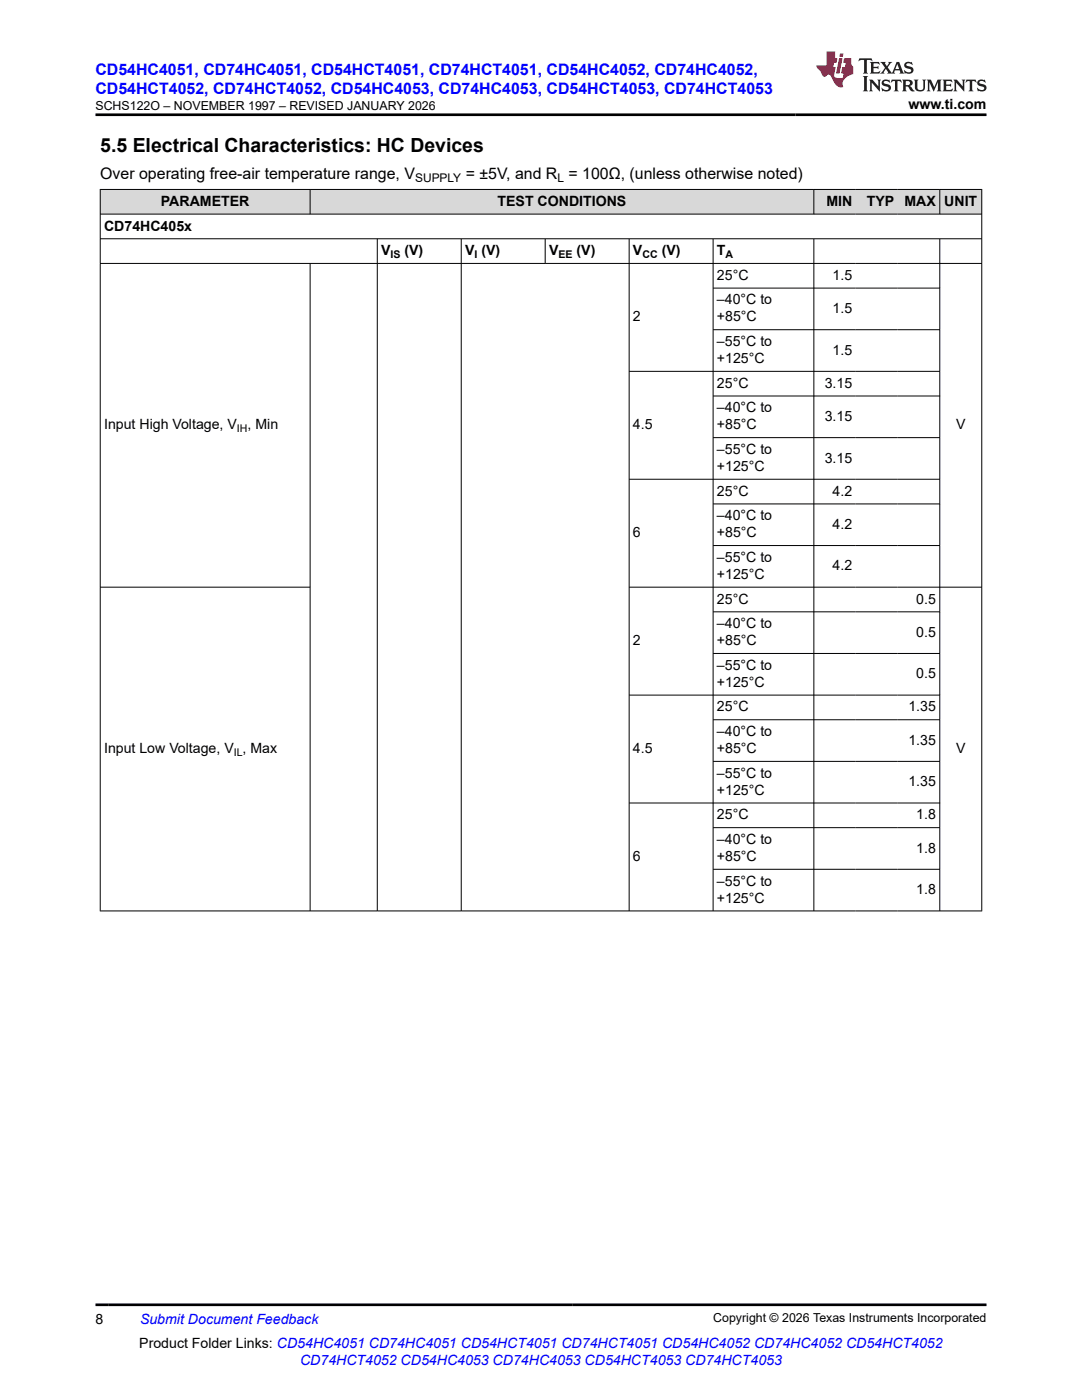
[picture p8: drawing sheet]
<svg xmlns="http://www.w3.org/2000/svg" width="216mm" height="279mm" viewBox="0 0 216 279" stroke-linecap="round" stroke-linejoin="round" font-family="sans-serif">
<defs><g id="words">
<text font-size="3.9" x="20" y="30.3">5.5 Electrical Characteristics: HC Devices</text>
<g font-size="3.2" fill="#00f">
<text x="19.1" y="14.9">CD54HC4051, CD74HC4051, CD54HCT4051, CD74HCT4051, CD54HC4052, CD74HC4052,</text>
<text x="19.1" y="18.7">CD54HCT4052, CD74HCT4052, CD54HC4053, CD74HC4053, CD54HCT4053, CD74HCT4053</text>
</g>
<g font-size="3.2">
<text x="20" y="35.7">Over operating free-air temperature range, V</text>
<text x="92.9" y="35.7">= ±5V, and R = 100Ω, (unless otherwise noted)</text>
</g>
<g font-size="2.8">
<text x="181.3" y="21.8">www.ti.com</text>
<text x="32.1" y="41.1">PARAMETER</text>
<text x="99.3" y="41.1">TEST CONDITIONS</text>
<text x="164.9" y="41.1">MIN</text>
<text x="173" y="41.1">TYP</text>
<text x="180.5" y="41.1">MAX</text>
<text x="188.4" y="41.1">UNIT</text>
<text x="20.8" y="46">CD74HC405x</text>
<text x="76.1" y="50.9">V</text>
<text x="80.7" y="50.9">(V)</text>
<text x="92.8" y="50.9">V (V)</text>
<text x="109.6" y="50.9">V</text>
<text x="115" y="50.9">(V)</text>
<text x="126.3" y="50.9">V</text>
<text x="132" y="50.9">(V)</text>
<text x="143.1" y="50.9">T</text>
<text x="143.1" y="55.8">25°C</text>
<text x="166.1" y="55.8">1.5</text>
<text x="126.3" y="64.2">2</text>
<text x="143.1" y="60.8">–40°C to</text>
<text x="143.1" y="64.2">+85°C</text>
<text x="166.1" y="62.5">1.5</text>
<text x="143.1" y="69.1">–55°C to</text>
<text x="166.1" y="70.8">1.5</text>
<text x="143.1" y="72.5">+125°C</text>
<text x="143.1" y="77.4">25°C</text>
<text x="164.6" y="77.4">3.15</text>
<text x="143.1" y="82.3">–40°C to</text>
<text x="164.6" y="84">3.15</text>
<text x="20.8" y="85.7">Input High Voltage, V</text>
<text x="49.4" y="85.7">, Min</text>
<text x="126.3" y="85.7">4.5</text>
<text x="143.1" y="85.7">+85°C</text>
<text x="190.8" y="85.7">V</text>
<text x="143.1" y="90.6">–55°C to</text>
<text x="143.1" y="94">+125°C</text>
<text x="164.6" y="92.3">3.15</text>
<text x="143.1" y="98.9">25°C</text>
<text x="166.1" y="98.9">4.2</text>
<text x="126.3" y="107.2">6</text>
<text x="143.1" y="103.8">–40°C to</text>
<text x="143.1" y="107.2">+85°C</text>
<text x="166.1" y="105.5">4.2</text>
<text x="143.1" y="112.1">–55°C to</text>
<text x="166.1" y="113.8">4.2</text>
<text x="143.1" y="115.5">+125°C</text>
<text x="143.1" y="120.5">25°C</text>
<text x="143.1" y="125.4">–40°C to</text>
<text x="182.8" y="120.5">0.5</text>
<text x="126.3" y="128.8">2</text>
<text x="143.1" y="128.8">+85°C</text>
<text x="182.8" y="127.1">0.5</text>
<text x="143.1" y="133.7">–55°C to</text>
<text x="143.1" y="137.1">+125°C</text>
<text x="182.8" y="135.4">0.5</text>
<text x="143.1" y="142">25°C</text>
<text x="181.3" y="142">1.35</text>
<text x="143.1" y="146.9">–40°C to</text>
<text x="181.3" y="148.6">1.35</text>
<text x="20.8" y="150.3">Input Low Voltage, V , Max</text>
<text x="126.3" y="150.3">4.5</text>
<text x="143.1" y="150.3">+85°C</text>
<text x="143.1" y="155.2">–55°C to</text>
<text x="190.8" y="150.3">V</text>
<text x="143.1" y="158.6">+125°C</text>
<text x="181.3" y="156.9">1.35</text>
<text x="143.1" y="163.5">25°C</text>
<text x="182.8" y="163.5">1.8</text>
<text x="126.3" y="171.8">6</text>
<text x="143.1" y="168.5">–40°C to</text>
<text x="143.1" y="171.8">+85°C</text>
<text x="182.8" y="170.1">1.8</text>
<text x="143.1" y="176.8">–55°C to</text>
<text x="182.8" y="178.5">1.8</text>
<text x="143.1" y="180.1">+125°C</text>
<text x="19.1" y="264.2">8</text>
<text x="27.8" y="269">Product Folder Links: CD54HC4051 CD74HC4051 CD54HCT4051 CD74HCT4051 CD54HC4052 CD74HC4052 CD54HCT4052</text>
</g>
<g font-size="2.8" fill="#00f">
<text x="27.9" y="264.2">Submit Document Feedback</text>
<text x="59.9" y="272.4">CD74HCT4052 CD54HC4053 CD74HC4053 CD54HCT4053 CD74HCT4053</text>
</g>
<g font-size="2.5">
<text x="19.1" y="21.9">SCHS122O – NOVEMBER 1997 – REVISED JANUARY 2026</text>
<text x="142.3" y="263.9">Copyright © 2026 Texas Instruments Incorporated</text>
</g>
<g font-size="2.4">
<text x="82.8" y="36.3">SUPPLY</text>
<text x="111.2" y="36.3">L</text>
</g>
<g font-size="2.1">
<text x="77.9" y="51.5">IS</text>
<text x="94.7" y="51.5">I</text>
<text x="111.4" y="51.5">EE</text>
<text x="128.2" y="51.5">CC</text>
<text x="144.8" y="51.5">A</text>
<text x="47.3" y="86.3">IH</text>
<text x="46.7" y="150.9">IL</text>
</g>
</g></defs>
<g fill="#d8d8d8">
<path d="M20 37.8h175.9v4.9h-175.9z" fill-rule="evenodd"/>
<path d="M20.1 37.9h41.7v4.8h-41.7z" fill-rule="evenodd"/>
<path d="M61.9 37.9h100.4v4.8h-100.4z" fill-rule="evenodd"/>
<path d="M162.5 37.9h8.3v4.8h-8.3z" fill-rule="evenodd"/>
<path d="M170.8 37.9h8.3v4.8h-8.3z" fill-rule="evenodd"/>
<path d="M179.1 37.9h8.4v4.8h-8.4z" fill-rule="evenodd"/>
<path d="M187.6 37.9h8.2v4.8h-8.2z" fill-rule="evenodd"/>
</g>
<g fill="none" stroke="#000" stroke-width=".2">
<path d="M19.9 37.8h176.1M20 37.7v144.2M61.9 37.7v5.1M162.4 37.7v5.1M187.5 37.7v5.1M195.9 37.7v144.2M19.9 42.7h176.1M19.9 47.7h176.1M19.9 52.6h176.1M61.9 52.6v129.3M75.3 47.7v134.2M92 47.7v134.2"/>
<path d="M108.8 47.7v4.9M125.5 47.7v134.2M142.3 47.7v134.2M142.3 57.5h45.3M162.4 47.7v134.2M187.5 47.7v134.2M125.5 74.1h62.1M142.3 65.8h45.3M142.3 79h45.3M142.3 87.3h45.3M187.6 95.6h-62.1M19.9 117.2h42"/>
<path d="M125.5 117.2h70.5M142.3 100.6h45.3M142.3 108.9h45.3M125.5 138.7h62.1M142.3 122.1h45.3M142.3 130.4h45.3M142.3 143.6h45.3M142.3 152h45.3M125.5 160.3h62.1M142.3 165.2h45.3M142.3 173.5h45.3M19.9 181.8h176.1"/>
</g>
<path d="M171.5 11.6l-.2 .6 .5-.2h.6v.1v2.2l-.2 .4h1l-.2-.4v-2.2v-.1h.5l.6 .2-.2-.6zM173.6 12.4l.2 .3v1.6l-.2 .4h1.9l.1-.6a1.08 1.08 0 0 1-1.3 .2v-.7h.6l.4 .2v-.7l-.4 .2h-.6v-.5l.2-.2a1 1 0 0 1 1 .3l-.1-.5zM175.7 12.4l.9 1.1-1 1.2h.9l-.2-.2 .5-.8 .4 .8-.2 .2h1.6l-.2-.2 .2-.5h.9l.1 .5-.1 .2h.9l-.2-.4-.8-1.9h-.5l-.9 2.1-.9-1.1 .9-1h-.8l.2 .2-.4 .6-.4-.6 .2-.2zM179 12.8l.4 1h-.7zM180.7 12.5a.65 .65 0 0 0-.2 .7 .65 .65 0 0 0 .6 .5l.6 .1 .1 .3a.79 .79 0 0 1-.7 .4 .79 .79 0 0 1-.7-.5l.1 .7 .2-.1a.93 .93 0 0 0 1.1 0 .93 .93 0 0 0 .4-.9 1.46 1.46 0 0 0-1.2-.6l-.1-.3a1.09 1.09 0 0 1 1.2 .2l-.2-.6-.1 .1-.5-.2zM172.2 15.2l.2 .4v2.2l-.2 .4h1l-.2-.4v-2.2l.2-.4zM173.4 15.9l.2 .4v1.5l-.2 .4h.8l-.3-.4 .1-1.3 1.6 1.8v-2l.2-.4h-.7l.1 .2 .1 1.1-1.2-1.3zM176.2 16a.65 .65 0 0 0-.2 .8 .65 .65 0 0 0 .6 .4l.6 .2 .1 .2a.79 .79 0 0 1-.7 .4 .79 .79 0 0 1-.7-.5l.1 .7 .2-.1a.93 .93 0 0 0 1.1 .1 .93 .93 0 0 0 .4-1 1.46 1.46 0 0 0-1.2-.5l-.1-.4a1.09 1.09 0 0 1 1.2 .2l-.1-.6-.2 .1-.5-.1zM177.9 15.9l-.1 .6a.63 .63 0 0 1 .8-.3v1.6l-.3 .4h1l-.2-.4v-1.6a.66 .66 0 0 1 .8 .3l-.1-.6zM180 15.9l.2 .4v1.5l-.2 .4h1l-.2-.2-.1-.7h.5l.1 .2a.79 .79 0 0 0 1.2 .6l-1-.9a.61 .61 0 0 0 .6-.6 .61 .61 0 0 0-.5-.7zM180.8 16.2h.1a.47 .47 0 0 1 .5 .1 .47 .47 0 0 1 .1 .5l-.1 .1-.7 .1zM182.3 15.9l.2 .2a2.27 2.27 0 0 0 .4 2 1.04 1.04 0 0 0 1.7-.7v-1.3l.2-.2h-.8l.2 .4v1.1a.6 .6 0 0 1-.6 .6 .6 .6 0 0 1-.6-.6v-1.1l.3-.4zM184.9 15.9l.2 .4v1.5l-.2 .4h.8l-.3-.4v-1.4l.9 1.9 .9-1.9v1.4l-.3 .4h1l-.2-.4v-1.5l.2-.4h-.8l-.7 1.5-.6-1.5zM188.1 15.9l.2 .4v1.5l-.2 .4h1.9l.1-.6a1.09 1.09 0 0 1-1.3 .2v-.7h.6l.4 .2v-.6l-.4 .2h-.6v-.6l.2-.1a1.01 1.01 0 0 1 1 .3l-.1-.6zM190.2 15.9l.3 .4v1.5l-.3 .4h.8l-.2-.4v-1.3l1.6 1.8v-2l.2-.4h-.7l.2 .2v1.1l-1.2-1.3zM192.8 15.9l-.1 .6a.63 .63 0 0 1 .8-.3v1.6l-.3 .4h1l-.2-.4v-1.6a.66 .66 0 0 1 .8 .3l-.1-.6zM195.2 16a.65 .65 0 0 0-.2 .8 .65 .65 0 0 0 .6 .4l.6 .2 .2 .2a.79 .79 0 0 1-.7 .4 .79 .79 0 0 1-.7-.5l.1 .7 .2-.1a.93 .93 0 0 0 1 .1 .93 .93 0 0 0 .5-1 1.46 1.46 0 0 0-1.3-.5v-.4a1.09 1.09 0 0 1 1.2 .2l-.2-.6-.2 .1-.5-.1z" fill="#231f20"/>
<path d="M164.9 10.3v2.7h-2l.1 .4 .8 1a.95 .95 0 0 0 1 .9 .59 .59 0 0 1 .5-.4 .59 .59 0 0 1 .5 .3l.4 .8a1.59 1.59 0 0 0 2.1 1.4 1.61 1.61 0 0 1 1-2.3l1-.3-.1-1.5a1.59 1.59 0 0 1-.3-1.7h-1.5l-.2 .9h.6l-.2 .9h-.5l-.2 .9v.3l.4 .1-.1 .9h-.7a.73 .73 0 0 1-1-.7l.3-1.5h-.5l.1-.9h.5l.2-.9h-.5v-1.3zM167.4 11.6l-.6 3.1h.7l.6-3.1zM167.6 10.7l-.1 .6h.7l.1-.6z" fill="#ed1c24"/>
<path d="M19.1 22.9h177.8M19.1 260.4h177.8" fill="none" stroke="#000" stroke-width=".53"/>
<use href="#words"/>
</svg>
